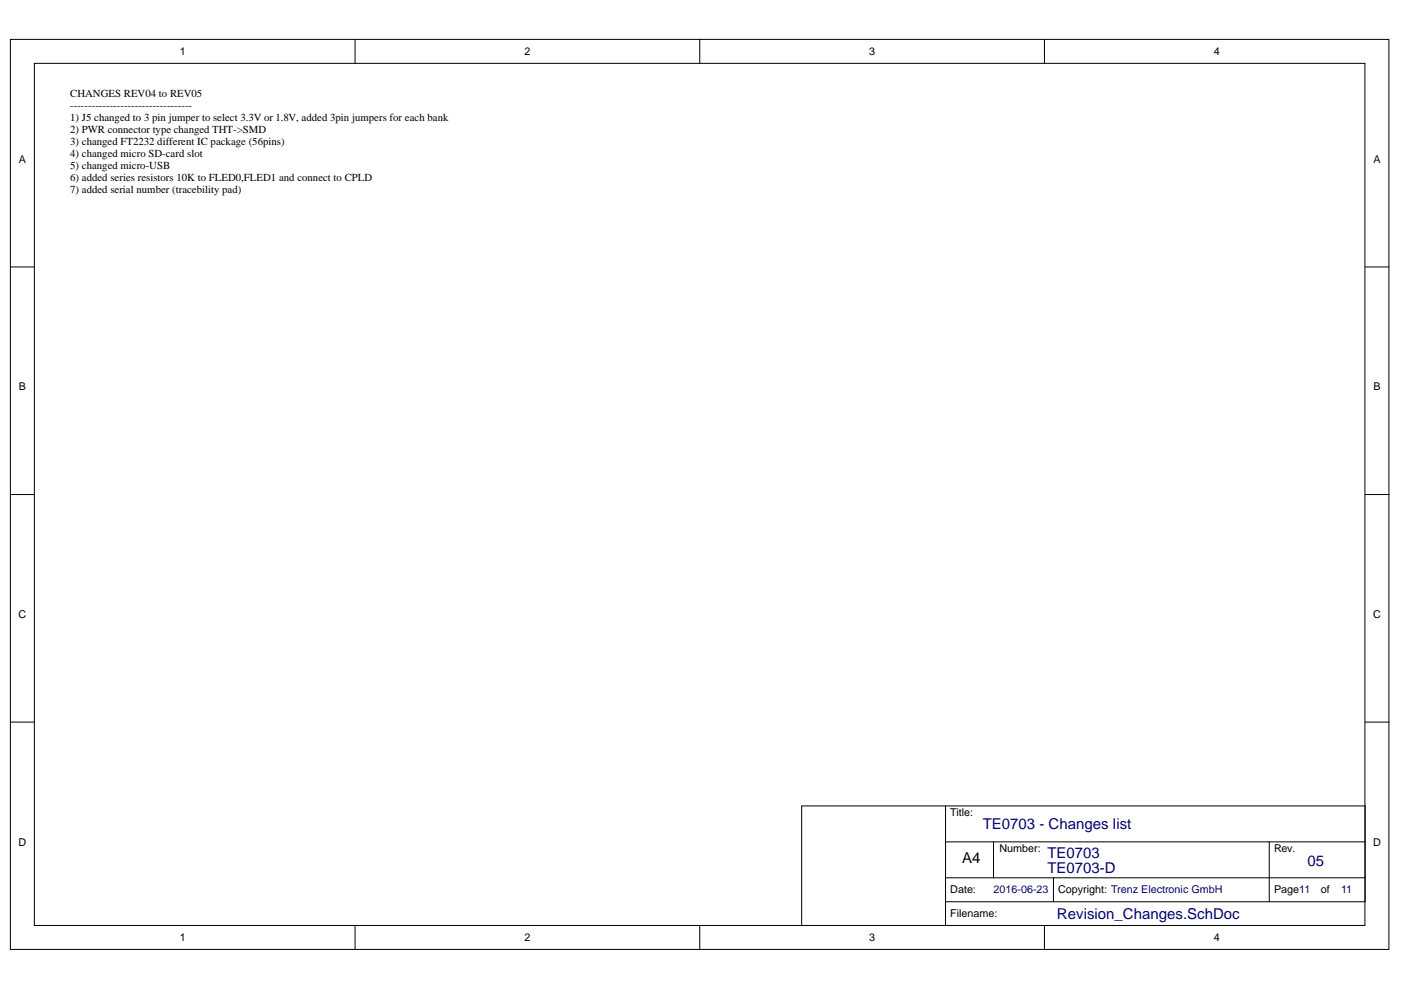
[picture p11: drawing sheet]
<svg xmlns="http://www.w3.org/2000/svg" width="297mm" height="210mm" viewBox="0 0 297 210" stroke-linecap="round" stroke-linejoin="round" font-family="sans-serif">
<defs><g id="words">
<g font-size="3.2" fill="#000080">
<text x="208.4" y="175.8">TE0703 - Changes list</text>
<text x="222.1" y="185.2">TE0703-D</text>
<text x="222.1" y="181.9">TE0703</text>
<text x="277.2" y="183.6">05</text>
<text x="224.1" y="194.8">Revision_Changes.SchDoc</text>
</g>
<text font-size="3.2" x="204" y="182.9">A4</text>
<g font-size="2.3">
<text x="38.1" y="11.7">1</text>
<text x="111.2" y="11.7">2</text>
<text x="184.3" y="11.7">3</text>
<text x="257.4" y="11.7">4</text>
<text x="14.9" y="20.5">CHANGES REV04 to REV05</text>
<text x="14.9" y="23.1">----------------------------------</text>
<text x="14.9" y="25.7">1) J5 changed to 3 pin jumper to select 3.3V or 1.8V, added 3pin jumpers for each bank</text>
<text x="14.9" y="28.2">2) PWR connector type changed THT-&gt;SMD</text>
<text x="4" y="34.5">A</text>
<text x="14.9" y="30.7">3) changed FT2232 different IC package (56pins)</text>
<text x="14.9" y="33.3">4) changed micro SD-card slot</text>
<text x="14.9" y="35.8">5) changed micro-USB</text>
<text x="291.2" y="34.5">A</text>
<text x="14.9" y="38.3">6) added series resistors 10K to FLED0,FLED1 and connect to CPLD</text>
<text x="14.9" y="40.9">7) added serial number (tracebility pad)</text>
<text x="4" y="82.8">B</text>
<text x="291.2" y="82.8">B</text>
<text x="3.9" y="131">C</text>
<text x="291.1" y="131">C</text>
<text x="201.5" y="173">Title:</text>
<text x="3.9" y="179.3">D</text>
<text x="291.1" y="179.3">D</text>
<text x="211.9" y="180.6">Number:</text>
<text x="270.1" y="180.6">Rev.</text>
<text x="201.5" y="189.4">Date:</text>
<text x="224.4" y="189.4">Copyright: Trenz Electronic GmbH</text>
<text x="270.1" y="189.4">Page11</text>
<text x="280" y="189.4">of</text>
<text x="201.5" y="194.5">Filename:</text>
<text x="38.1" y="199.6">1</text>
<text x="111.2" y="199.6">2</text>
<text x="184.3" y="199.6">3</text>
<text x="257.4" y="199.6">4</text>
</g>
<g font-size="2.3" fill="#000080">
<text x="210.7" y="189.4">2016-06-23</text>
<text x="284.3" y="189.4">11</text>
</g>
</g></defs>
<g fill="#fff" stroke="#000" stroke-width=".21">
<path d="M2.2 8.4h292.3v192.9h-292.3z"/>
<path d="M7.3 13.4h282.1v182.8h-282.1z"/>
</g>
<g fill="none" stroke="#000" stroke-width=".21">
<path d="M75.3 8.4v5M148.4 8.4v5M221.4 8.4v5M2.2 56.6h5.1M289.4 56.6h5.1M2.2 104.9h5.1M289.4 104.9h5.1M2.2 153.1h5.1M289.4 153.1h5.1M200.5 170.9h88.9v20.3h-88.9zM200.5 170.9h-30.5v25.4M200.5 178.5h88.9"/>
<path d="M210.6 178.5v7.6h-10.1M269.1 178.5v12.7M75.3 196.3v5.1M148.4 196.3v5.1M200.5 191.2v5.1M210.6 186.1h78.8M221.4 196.3v5.1M223.4 186.1v5.1"/>
</g>
<path d="M14.9 18.5h81.3v27.9h-81.3z" fill="#fff" stroke="#fff" stroke-width=".21"/>
<use href="#words"/>
</svg>
